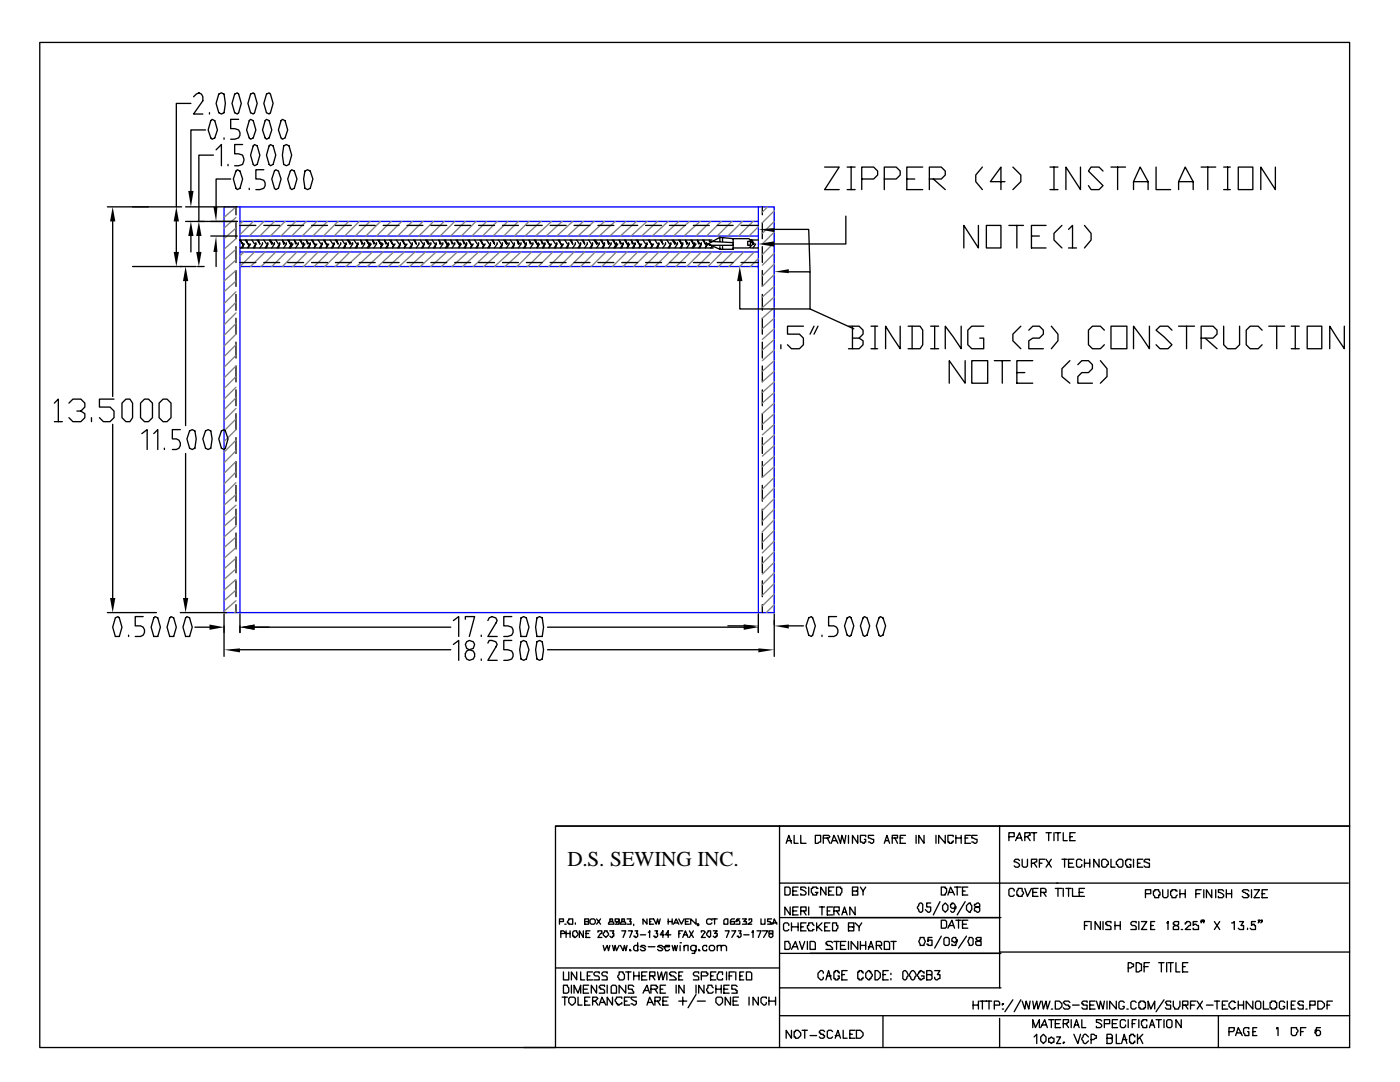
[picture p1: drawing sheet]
<svg xmlns="http://www.w3.org/2000/svg" width="279mm" height="216mm" viewBox="0 0 279 216" stroke-linecap="round" stroke-linejoin="round" font-family="sans-serif">
<defs><g id="words">
<text font-size="4.2" x="113.2" y="172.8">D.S. SEWING INC.</text>
</g></defs>
<path d="M44.7 41.3h109.8v80.9h-109.8zM47.9 41.3v80.9M47.9 53.2h103.4M47.9 44.2h103.4M47.9 47.1h103.4M47.9 50.3h103.4M151.3 41.3v80.9" fill="none" stroke="#00f" stroke-width=".26"/>
<g fill="none" stroke="#000" stroke-width=".26">
<path d="M7.9 8.5h261.4v156.3h-158.4v44.2h-103zM38.6 19.3l.6-.5 .5-.3 .5 .3 .3 .5v.8l-1.9 2.7h1.9M43.7 18.8l.5-.3 .5 .3 .3 1.8-.3 1.9-.5 .3-.5-.3-.6-1.9zM46.8 18.8l.6-.3 .2 .3 .6 1.8-.6 1.9-.2 .3-.6-.3-.5-1.9zM50 18.8l.5-.3 .3 .3 .5 1.8-.5 1.9-.3 .3-.5-.3-.5-1.9zM53.2 18.8l.5-.3 .3 .3 .5 1.8-.5 1.9-.3 .3-.5-.3-.5-1.9zM38.1 20.6h-2.9v20.7M41 25.9h-2.9v12.2M41.8 22.5v.3M42.1 24.1l.2-.3 .6 .3 .5 1.8-.5 1.6-.6 .3-.2-.3-.6-1.6zM42.6 31h-2.9v13.2M43.1 29.9l1.1-1.1v4.3"/>
<path d="M44.7 27.5v.3M45.5 32.8v.3M46 35.7h-2.9v5.6M47.4 33.9l.5 .2 .5 1.6-.5 1.9-.5 .2-.3-.2-.5-1.9 .5-1.6zM47.6 23.8h-1.6v1.9h.8l.8 .2 .3 .6v.5l-.3 .5-.8 .3h-.8M48.4 28.8h-1.6v1.9h.8l.8 .3 .3 .8-.3 1-.8 .3h-.8M49.7 37.6v.2M50 23.8l.5 .3 .6 1.8-.6 1.6-.5 .3-.3-.3-.5-1.6 .5-1.8zM50.5 29.1l.3-.3 .5 .3 .6 1.9-.6 1.8-.5 .3-.3-.3-.5-1.8zM52.7 33.9h-1.6v1.8h.8l.8 .3 .2 .5v.5l-.2 .6-.8 .2h-.8M52.9 24.1l.3-.3 .5 .3 .5 1.8-.5 1.6-.5 .3-.3-.3-.5-1.6zM54 28.8l.5 .3 .5 1.9-.5 1.8-.5 .3-.3-.3-.5-1.8 .5-1.9z"/>
<path d="M55 33.9l.6 .2 .5 1.6-.5 1.9-.6 .2-.2-.2-.6-1.9 .6-1.6zM56.4 23.8l.5 .3 .5 1.8-.5 1.6-.5 .3-.3-.3-.5-1.6 .5-1.8zM56.6 29.1l.6-.3 .5 .3 .5 1.9-.5 1.8-.5 .3-.6-.3-.2-1.8zM57.9 34.1l.3-.2 .5 .2 .6 1.6-.6 1.9-.5 .2-.3-.2-.5-1.9zM60.9 34.1l.5-.2 .5 .2 .5 1.6-.5 1.9-.5 .2-.5-.2-.3-1.9zM164.6 33.3h2.9l-2.9 4.5h2.9M169.1 33.3h1.6M169.1 37.8h1.6M169.9 33.3v4.5M172 35.7h2.4l.8-.8v-.8l-.8-.8h-2.4v4.5M176.5 35.7h2.4l.8-.8v-.8l-.8-.8h-2.4v4.5M181 35.7h1.6"/>
<path d="M184.1 33.3h-3.1v4.5h3.1M185.5 35.7h2.4l.7-.8v-.8l-.7-.8h-2.4v4.5M186.3 35.7l2.3 2.1M196.1 33.3l-1.4 1.6v1.3l1.4 1.6M200.6 36.2h-3l2.2-2.9v4.5M202.1 33.3l1.6 1.6v1.3l-1.6 1.6M209.5 33.3h1.6M209.5 37.8h1.6M210.3 33.3v4.5M215.6 33.3v4.5l-2.9-4.5v4.5M220.1 34.1l-.8-.8h-1.5l-.6 .8 2.9 2.9-.8 .8h-1.5l-.6-.8M221.7 33.3h2.9"/>
<path d="M223 33.3v4.5M226.2 37.8v-1.6l1.3-2.9 1.6 2.9v1.6M226.2 36.2h2.9M230.7 33.3v4.5h2.9M235.2 37.8v-1.6l1.3-2.9 1.6 2.9v1.6M235.2 36.2h2.9M239.7 33.3h2.9M241 33.3v4.5M244.2 33.3h1.3M244.2 37.8h1.3M245 33.3v4.5M247.1 33.3h2.9v4.5h-2.9z"/>
<path d="M254.5 33.3v4.5l-2.9-4.5v4.5M21.4 41.3h14.8M22.5 44.2v34.9M26.5 53.2h12.7M35.2 44.2v6.1M37 44.2h10.4M37 41.3h10.4M37 56.1v28.8M38.1 47.1v3.2M39.4 53.2h1.3M39.7 47.1v3.2M42.1 47.1h5.3"/>
<path d="M43.1 50.3v2.9M47.1 41.3v1.6M47.1 44.4v3.2M47.1 49.2v3.2M47.1 54v3.2M47.1 58.7v3.2M47.9 47.9l.5 .8-.5-.8h94.2M47.9 49.5h94.4M47.9 52.4h3.2M47.9 45h3.2M48.2 49.5l.5-.8-.3 .8M48.4 48.4v.3"/>
<path d="M48.9 47.9l.6 .8-.3-.8M49.7 48.7l-.2 .8 .5-.8M50.3 47.9l.5 .8zM50.5 49.5l.6-.8-.3 .8M51.1 48.4v.3M51.3 47.9l.6 .8-.3-.8M52.4 48.7l-.5 .8zM52.4 48.4v.3M52.7 47.9l.5 .8zM52.7 52.4h3.1M52.7 45h3.1M52.9 49.5l.5-.8-.2 .8"/>
<path d="M53.4 48.4v.3M53.7 47.9l.5 .8v-.3M54 47.9l.5 .8M54.8 48.7l-.6 .8zM54.8 48.4v.3M55 47.9l.6 .8zM55.3 49.5l.5-.8-.2 .8M55.8 48.4v.3M56.6 48.4v.3l-.2-.8 .5 .8M57.2 48.7l-.6 .8zM57.2 48.4v.3M57.4 47.9l.5 .8-.2-.8"/>
<path d="M57.4 52.4h3.2M57.4 45h3.2M58.2 48.4v.3l-.5 .8M58.5 48.7l-.6 .8M59 48.7l-.3-.8 .6 .8M59.5 48.7l-.5 .8zM59.5 48.4v.3M59.8 47.9l.5 .8-.2-.8M60.6 48.4l-.3 1.1 .6-.8M61.4 49.5l.5-.8-.3 .8M61.4 48.7l-.3-.8 .5 .8M61.9 48.4v.3"/>
<path d="M62.2 47.9l.5 .8-.3-.8M62.2 52.4h3.2M62.2 45h3.2M63 48.7l-.3 .8 .5-.8M63.5 47.9l.5 .8zM63.8 49.5l.5-.8-.3 .8M64.3 48.4v.3M64.6 47.9l.5 .8-.3-.8M65.4 48.7l-.3 .8 .5-.8M65.9 47.9l.5 .8zM66.1 49.5l.6-.8-.3 .8M66.7 48.4v.3"/>
<path d="M66.9 47.9l.6 .8-.3-.8M66.9 52.4h3.2M66.9 45h3.2M68 48.7l-.5 .8zM68 48.4v.3M68.3 47.9l.5 .8zM68.5 49.5l.6-.8-.3 .8M69.1 48.4v.3M69.3 47.9l.5 .8v-.3M69.6 47.9l.5 .8M70.4 48.7l-.6 .8zM70.4 48.4v.3"/>
<path d="M70.6 47.9l.6 .8zM70.9 49.5l.5-.8-.2 .8M71.4 48.4v.3M71.7 52.4h3.2M71.7 45h3.2M72.2 48.4v.3l-.2-.8 .5 .8M72.8 48.7l-.6 .8zM72.8 48.4v.3M73 47.9l.6 .8-.3-.8M73.8 48.4v.3l-.5 .8M74.1 48.7l-.5 .8M74.6 48.7l-.3-.8 .6 .8"/>
<path d="M75.1 48.7l-.5 .8zM75.1 48.4v.3M75.4 47.9l.5 .8-.2-.8M76.2 48.4l-.3 1.1 .6-.8M76.5 52.4h3.1M76.5 45h3.1M77 49.5l.5-.8-.2 .8M77 48.7l-.3-.8 .6 .8M77.5 48.4v.3M77.8 47.9l.5 .8-.2-.8M78.6 48.7l-.3 .8 .5-.8M79.1 47.9l.5 .8z"/>
<path d="M79.4 49.5l.5-.8-.3 .8M79.9 48.4v.3M80.2 47.9l.5 .8-.3-.8M81 48.7l-.3 .8 .5-.8M81.2 52.4h3.2M81.2 45h3.2M81.5 47.9l.5 .8zM81.8 49.5l.5-.8-.3 .8M82.3 48.4v.3M82.5 47.9l.6 .8-.3-.8M83.6 48.7l-.5 .8zM83.6 48.4v.3"/>
<path d="M83.9 47.9l.5 .8zM84.1 49.5l.6-.8-.3 .8M84.7 48.4v.3M84.9 47.9l.6 .8v-.3M85.2 47.9l.5 .8M86 48.7l-.5 .8zM86 48.4v.3M86 52.4h3.2M86 45h3.2M86.3 47.9l.5 .8zM86.5 49.5l.5-.8-.2 .8M87 48.4v.3"/>
<path d="M87.8 48.4v.3l-.2-.8 .5 .8M88.4 48.7l-.6 .8zM88.4 48.4v.3M88.6 47.9l.6 .8-.3-.8M89.4 48.4v.3l-.5 .8M89.7 48.7l-.5 .8M90.2 48.7l-.2-.8 .5 .8M90.8 48.7l-.6 .8zM90.8 48.4v.3M90.8 52.4h3.1M90.8 45h3.1M91 47.9l.5 .8-.2-.8"/>
<path d="M91.8 48.4l-.3 1.1 .6-.8M92.6 49.5l.5-.8-.2 .8M92.6 48.7l-.3-.8 .6 .8M93.1 48.4v.3M93.4 47.9l.5 .8-.2-.8M94.2 48.7l-.3 .8 .6-.8M94.7 47.9l.5 .8zM95 49.5l.5-.8-.3 .8M95.5 48.4v.3M95.5 52.4h3.2M95.5 45h3.2M95.8 47.9l.5 .8-.3-.8"/>
<path d="M96.6 48.7l-.3 .8 .5-.8M97.1 47.9l.5 .8zM97.4 49.5l.5-.8-.3 .8M97.9 48.4v.3M98.2 47.9l.5 .8-.3-.8M99.2 48.7l-.5 .8zM99.2 48.4v.3M99.5 47.9l.5 .8zM99.7 49.5l.6-.8-.3 .8M100.3 48.4v.3M100.3 52.4h3.2M100.3 45h3.2"/>
<path d="M100.5 47.9l.6 .8v-.3M100.8 47.9l.5 .8M101.6 48.7l-.5 .8zM101.6 48.4v.3M101.9 47.9l.5 .8zM102.1 49.5l.6-.8-.3 .8M102.7 48.4v.3M103.5 48.4v.3l-.3-.8 .5 .8M104 48.7l-.5 .8zM104 48.4v.3M104.2 47.9l.6 .8-.3-.8M104.5 49.5l.5-.8-.2 .8"/>
<path d="M105 48.4v.3M105 52.4h3.2M105 45h3.2M105.8 48.7l-.2-.8 .5 .8M106.4 48.7l-.6 .8zM106.4 48.4v.3M106.6 47.9l.6 .8-.3-.8M107.4 48.4l-.2 1.1 .5-.8M108.2 49.5l.5-.8-.2 .8M108.2 48.7l-.3-.8 .6 .8M108.7 48.4v.3M109 47.9l.5 .8-.2-.8"/>
<path d="M109.8 48.7l-.3 .8 .6-.8M109.8 52.4h3.2M109.8 45h3.2M110.3 47.9l.6 .8zM110.6 49.5l.5-.8-.2 .8M111.1 48.4v.3M111.4 47.9l.5 .8-.2-.8M112.2 48.7l-.3 .8 .5-.8M112.7 47.9l.5 .8zM113 49.5l.5-.8-.3 .8M113.5 48.4v.3M113.8 47.9l.5 .8-.3-.8"/>
<path d="M114.6 52.4h3.1M114.6 45h3.1M114.8 48.7l-.5 .8zM114.8 48.4v.3M115.1 47.9l.5 .8zM115.4 49.5l.5-.8-.3 .8M115.9 48.4v.3M116.2 47.9l.5 .8-.3-.8M117.2 48.7l-.5 .8zM117.2 48.4v.3M117.5 47.9l.5 .8zM117.7 49.5l.6-.8-.3 .8"/>
<path d="M118.3 48.4v.3M118.5 47.9l.6 .8v-.3M118.8 47.9l.5 .8M119.3 52.4h3.2M119.3 45h3.2M119.6 48.7l-.5 .8zM119.6 48.4v.3M119.9 47.9l.5 .8-.3-.8M120.1 49.5l.6-.8-.3 .8M120.7 48.4v.3M121.4 48.4v.3l-.2-.8 .5 .8M122 48.7l-.6 .8z"/>
<path d="M122 48.4v.3M122.2 47.9l.6 .8-.3-.8M123 48.4v.3l-.5 .8M123.3 48.7l-.5 .8M123.8 49.5l.6-.8-.3 .8M123.8 48.7l-.2-.8 .5 .8M124.1 52.4h3.2M124.1 45h3.2M124.4 48.4v.3M124.6 47.9l.5 .8-.2-.8M125.4 48.4l-.3 1.1 .6-.8M126.2 49.5l.5-.8-.2 .8"/>
<path d="M126.2 48.7l-.3-.8 .6 .8M126.7 48.4v.3M127 47.9l.5 .8-.2-.8M127.8 48.7l-.3 .8 .6-.8M128.3 47.9l.6 .8zM128.6 49.5l.5-.8-.2 .8M128.9 52.4h3.1M128.9 45h3.1M129.1 48.4v.3M129.4 47.9l.5 .8-.3-.8M130.2 48.7l-.3 .8 .5-.8M130.7 47.9l.5 .8z"/>
<path d="M131 49.5l.5-.8-.3 .8M131.5 48.4v.3M131.8 47.9l.5 .8-.3-.8M132.8 48.7l-.5 .8zM132.8 48.4v.3M133.1 47.9l.5 .8zM133.3 49.5l.6-.8-.3 .8M133.6 52.4h3.2M133.6 45h3.2M133.9 48.4v.3M134.1 47.9l.6 .8v-.3M134.4 47.9l.5 .8"/>
<path d="M135.2 48.7l-.5 .8zM135.2 48.4v.3M135.5 47.9l.5 .8-.3-.8M135.7 49.5l.6-.8-.3 .8M136.3 48.4v.3M137.1 48.4v.3l-.3-.8 .5 .8M137.6 48.7l-.5 .8zM137.6 48.4v.3M137.8 47.9l.6 .8-.3-.8M138.4 52.4h3.2M138.4 45h3.2M138.6 48.4v.3l-.5 .8"/>
<path d="M138.9 48.7l-.5 .8M139.4 49.5l.6-.8-.3 .8M139.4 48.7l-.2-.8 .5 .8M140 48.4v.3M140.2 47.9l.6 .8-.3-.8M141 48.4l-.2 1.1 .5-.8M141.3 48.7l2.4 1M141.6 47.9l.2 .3zM141.6 48.2l4.7 .2M141.6 48.9h4.7M141.8 49.5l.3-.3v.3M143.1 52.4h3.2"/>
<path d="M143.1 45h3.2M143.7 47.4v.8M143.7 49.2v.5M143.7 47.4l2.6 .2M143.7 47.4l-2.4 1.3M144.2 47.4v.8M144.2 49.2v.5M146.3 47.6h3.2l.8 1.1M146.3 47.6v2.1h-2.6M147.6 56.1v5.5h14.1M147.9 52.4h3.4M147.9 45h3.4"/>
<path d="M149.2 48.2h.6v.7h-.6zM149.8 49.5h1.5M150 47.9l.5 .8M150.3 48.7l-.8 .8h-3.2M150.3 48.4v.3M150.8 48.7l-.5 .8zM151.3 47.9h-1.5l.5 .8M152.1 41.3v1.6M152.1 44.4v3.2M152.1 49.2v3.2M152.1 54v3.2M152.1 58.7v3.2"/>
<path d="M154.5 45.8h6.9l.3 8.4M157.4 54.2h4.3v7.4M168.8 43.1v5.6h-14.3M195.3 45v4.5l-2.9-4.5v4.5M196.8 45h3v4.5h-3zM201.3 45h3M202.9 45v4.5M205.8 47.1h1.6M208.8 45h-3v4.5h3M211.9 45l-1.6 1.6v1.3l1.6 1.6M213.3 45.8l.7-.8v4.5M213.3 49.5h1.5"/>
<path d="M216.4 45l1.4 1.6v1.3l-1.4 1.6M22.8 79.6h-3v1.6h2.2l.8 .8v1.3l-.8 .8h-1.4l-.8-.8M25.1 79.6h.8l.6 .8v2.9l-.6 .8h-.8l-.8-.8v-2.9zM32.5 79.6h.8l.8 .8v2.9l-.8 .8h-.8l-.7-.8v-2.9zM47.1 63.5v3.2M47.1 68.3v3.1M47.1 73v3.2M47.1 77.8v3.2M152.1 63.5v3.2M152.1 68.3v3.1M152.1 73v3.2M152.1 77.8v3.2"/>
<path d="M155.8 68.8v.8M160.3 65.1h-3.1v1.6h2.3l.8 .8v1.3l-.8 .8h-1.5l-.8-.8M161.7 61.6l8.7 4M162.5 65.1l-.8 1.6M163.2 65.1l-.7 1.6M169.3 65.1h2.1l.8 .8v.8l-.8 .8M170.1 67.5h1.3l.8 .5v.8l-.8 .8h-2.1M170.1 65.1v4.5M173.8 65.1h1.4M173.8 69.6h1.4M174.6 65.1v4.5M179.7 65.1v4.5l-3-4.5v4.5"/>
<path d="M181.2 65.1h2.4l.5 .8v2.9l-.5 .8h-2.4M182 65.1v4.5M185.7 65.1h1.6M185.7 69.6h1.6M186.5 65.1v4.5M191.8 65.1v4.5l-3.2-4.5v4.5M192.6 72v4.5l-3.2-4.5v4.5M193.9 72h3.2v4.5h-3.2zM196.3 65.1h-2.4l-.8 .8v2.9l.8 .8h2.4v-2.1h-.8M198.4 72h3.2M200 72v4.5M202.9 74.3h1.6"/>
<path d="M203.7 65.1l-1.6 1.6v1.3l1.6 1.6M205.3 65.9l.8-.8h1.3l.8 .8v.8l-.8 .8h-1.3l-.8 .5v1.6h2.9M206.1 72h-3.2v4.5h3.2M209.8 65.1l1.3 1.6v1.3l-1.3 1.6M213.5 72l-1.6 1.6v1.5l1.6 1.4M215.1 72.8l.8-.8h1.3l.8 .8v.8l-.8 .7h-1.3l-.8 .8v1.4h2.9M219.6 72l1.3 1.6v1.5l-1.3 1.4M220.4 65.9l-.8-.8h-1.6l-.8 .8v2.9l.8 .8h1.6l.8-.8M221.7 65.1h3.2v4.5h-3.2zM229.4 65.1v4.5l-3.2-4.5v4.5M233.9 65.9l-.8-.8h-1.6l-.8 .8 3.2 2.9-.8 .8h-1.6l-.8-.8M235.2 65.1h3.2"/>
<path d="M236.8 65.1v4.5M239.7 67.5h2.4l.8-.8v-.8l-.8-.8h-2.4v4.5M240.5 67.5l2.4 2.1M244.2 65.1v3.7l.8 .8h1.6l.8-.8v-3.7M251.9 65.9l-.8-.8h-1.6l-.8 .8v2.9l.8 .8h1.6l.8-.8M253.2 65.1h3.2M254.8 65.1v4.5M257.7 65.1h1.6M257.7 69.6h1.6M258.5 65.1v4.5M260.9 65.1h2.9v4.5h-2.9zM268.3 65.1v4.5l-2.9-4.5v4.5"/>
<path d="M10.8 80.4l.8-.8v4.5M10.8 84.1h1.6M13.8 80.4l.8-.8h1.5l.8 .8v.8l-.8 .8h-.8M16.1 82l.8 .5v.8l-.8 .8h-1.5l-.8-.8M18.3 83.3v.8M22.5 84.7v34.6M28 80.4l.8-.8h.8l.8 .8v2.9l-.8 .8h-.8l-.8-.8zM28.3 86.5l1.1-.8v4M30.7 86.5l.8-.8v4M32.8 89.4v.3M36 85.7h-1.6v1.9h.8a1.09 1.09 0 0 1 .8 1 1.09 1.09 0 0 1-.8 1.1h-.8M37 90.5v28.8"/>
<path d="M37.8 86l.6-.3 .5 .3 .3 1.6-.3 1.8-.5 .3-.6-.3-.5-1.8zM41 86l.5-.3 .6 .3 .2 1.6-.2 1.8-.6 .3-.5-.3-.5-1.8zM44.2 86l.5-.3 .3 .3 .5 1.6-.5 1.8-.3 .3-.5-.3-.5-1.8zM47.1 82.5v3.2M47.1 87.3v3.2M47.1 92.1v3.1M47.1 96.8v3.2M152.1 82.5v3.2M152.1 87.3v3.2M152.1 92.1v3.1M152.1 96.8v3.2M47.1 101.6v3.2"/>
<path d="M47.1 106.4v3.1M47.1 111.1v3.2M47.1 115.9v3.2M152.1 101.6v3.2M152.1 106.4v3.1M152.1 111.1v3.2M152.1 115.9v3.2M21.4 122.2h9.8M23 123.3l.5-.3 .3 .3 .5 1.8-.5 1.9h-.8l-.5-1.9zM25.7 126.7v.3M28.6 123h-1.6v1.9h1a1.09 1.09 0 0 1 .9 1 1.09 1.09 0 0 1-.9 1.1h-1M30.7 123.3l.3-.3 .5 .3 .5 1.8-.5 1.9h-.8l-.5-1.9z"/>
<path d="M34.1 123l.6 .3 .5 1.8-.5 1.9h-.8l-.6-1.9 .6-1.8zM36 122.2h9.2M37.3 123l.5 .3 .6 1.8-.6 1.9h-.8l-.5-1.9 .5-1.8zM38.9 125.1h2.9M44.7 122.5v8.5M47.1 120.6v1.6M47.9 129.6h42.1M47.9 122.5v3.7M50.8 125.1h39.2M90.5 128.6l1-.8v4M90.5 123.8l1-.8v4M92.9 123.6v-.6h1.8l-1 4"/>
<path d="M93.1 128.1l.6-.3 .8 .3 .2 .5-.2 .8-.8 .2-.6-.2-.2-.8zM93.1 129.9l.6-.3 .8 .3 .2 .5v.6l-.2 .5-.8 .3a1.12 1.12 0 0 1-.6-1.9zM96 126.7v.3M96 131.5v.3M97.4 128.3l.2-.5h.6l.8 .3 .2 .5-1.8 3.2h1.8M97.4 123.8l.2-.5 .6-.3 .8 .3 .2 .5-1.8 3.2h1.8M102.1 127.8h-1.6v1.8h.8l.8 .3 .3 .5v.6l-.3 .5-.8 .3h-.8M102.1 123h-1.6v1.9h.8l.8 .2 .3 .6v.5l-.3 .5-.8 .3h-.8M104 128.1l.5-.3 .5 .3 .6 1.5-.6 1.9-.5 .3-.5-.3-.3-1.9zM104 123.3l.5-.3 .5 .3 .6 1.8-.6 1.9h-1l-.3-1.9zM107.2 128.1l.5-.3 .5 .3 .3 1.5-.3 1.9-.5 .3-.5-.3-.3-1.9zM107.2 123.3l.5-.3 .5 .3 .3 1.8-.3 1.9h-1l-.3-1.9z"/>
<path d="M109.3 129.6h42M109.3 125.1h39.1M145.3 124.9h3.1M151.3 122.5v3.7M152.1 120.6v1.6M154.5 122.5v8.5M157.4 124.9h2.9M161.4 123.3l.5-.3 .3 .3 .5 1.6-.5 1.8-.3 .3-.5-.3-.5-1.8zM164 126.7v.3M167 123h-1.6v1.9h1a1.09 1.09 0 0 1 .8 1 1.09 1.09 0 0 1-.8 1.1h-1M169.1 123.3l.5-.3 .3 .3 .5 1.6-.5 1.8-.3 .3-.5-.3-.6-1.8zM172.5 123l.5 .3 .6 1.6-.6 1.8-.5 .3-.3-.3-.5-1.8 .5-1.6z"/>
<path d="M175.4 123.3l.3-.3 .5 .3 .5 1.6-.5 1.8-.5 .3-.3-.3-.5-1.8zM110.9 164.8h158.4v44.2h-164.8M155.6 176.2h113.5M155.6 164.8v44.2M156.6 177h.8l.3 .3v1l-.3 .3h-.8zM156.9 168.3l.5-1.6 .6 1.6M157.2 167.7h.8M158.2 177.8h.8M158.5 166.7v1.6h.8M159.3 177h-1.1v1.6h1.1M159.8 166.7v1.6h1.1M160.9 177.3l-.3-.3h-.8v.5h.3l.8 .6v.2l-.3 .3h-.8v-.3"/>
<path d="M161.4 177v1.6M162.7 166.7h1.1v1.3h-.3l-.3 .3h-.5zM163.2 177.3h-.2v-.3h-.8v.3h-.3v.8l.3 .2v.3h.8v-.3l.2-.2h-.5M164.3 167.2h1.1l.2-.2-.2-.3h-1.1v1.6M164.8 177v1.6l-1-1.6v1.6M165.1 167.2l.5 1.1M165.4 177.8h.5M165.9 168.3l.5-1.6 .8 1.6M166.2 167.7h.8M166.4 177h-1v1.6h1M167 177h.7v.3h.3v.8l-.3 .2v.3h-.7zM167.2 166.7l.5 1.6 .3-1.6 .5 1.6 .3-1.6"/>
<path d="M169.3 166.7v1.6M170.1 177.8h.8l.3-.3v-.5h-1.1v1.6h1.1v-.8h-.3M171.2 166.7v1.6l-1.1-1.6v1.6M171.7 177l.5 .8v.8M172.8 167v-.3h-1.1v1.3l.8 .3v-.3h.3v-.5h-.3M172.8 177l-.6 .8M174.4 166.7h-1.1v.5l1.1 .3v.5l-.3 .3-.8-.3M176.5 168.3l.5-1.6 .5 1.6M176.7 167.7h.6M178.1 167.2h1v-.5h-1v1.6M178.6 167.2l.5 1.1M179.7 167.2h.5"/>
<path d="M180.7 166.7h-1v1.6h1M182.8 166.7v1.6M184.4 166.7v1.6l-1-1.6v1.6M186.8 166.7v1.6M187.6 179.9l-1.3 2.7M187.9 177h.7v.3h.3v.8l-.3 .2v.3h-.7zM188.6 166.7v1.6l-1.3-1.6v1.6M189.2 178.6l.5-1.6 .8 1.6M189.4 178.1h.8M190.2 167v-.3h-1v1.3h.2v.3h.6v-.3h.2v-.3M190.5 177h1.3M190.8 167.2h1"/>
<path d="M190.8 166.7v1.6M191 177v1.6M191.8 166.7v1.6M192.1 177.8h.5M192.6 167.2h.5M192.6 179.9l-1.6 2.7M193.1 177h-1v1.6h1M193.7 166.7h-1.1v1.6h1.1M195 166.7h-1.1v.5l1.1 .3v.5l-.3 .3-.8-.3M199.5 164.8v32.3M201.3 167h1.1v-.8h-1.1v1.5M202.4 177.8v-.3l-.3-.2h-.5l-.3 .2v1.1l.3 .3h.5l.3-.3"/>
<path d="M202.7 167.7l.8-1.5 .5 1.5M202.9 167.2h.8M203.2 177.3h.8v.5l.3 .3-.3 .8h-.8v-.3h-.3v-.8l.3-.3zM203.5 171.7l-.3-.3h-.5l-.3 .3v.3l.8 .2 .3 .3v.3l-.3 .2h-.5l-.3-.2M204 171.4v1.4l.3 .2h.5l.3-.2v-1.4M204.5 177.3l.6 1.6 .7-1.6M204.5 167h.6l.2-.3h.3v-.5h-1.1v1.5M205.1 167l.5 .7M205.8 172.2h.6l.2-.2h.3v-.6h-1.1v1.6M205.8 166.2h1.1M206.1 178.1h.8M206.4 172.2l.5 .8"/>
<path d="M206.4 166.2v1.5M207.2 177.3h-1.1v1.6h1.1M207.4 172.2h.6M207.7 178.1h1.1v-.6l-.3-.2h-.8v1.6M208.2 178.1l.6 .8M208.5 171.4h-1.1v1.6M208.8 171.4l1 1.6M208.8 166.2h1M209.3 166.2v1.5M209.8 171.4l-1 1.6M210.3 166.2v1.5M210.6 177.3h1.3"/>
<path d="M210.6 166.2h1.1M211.1 166.2v1.5M211.1 177.3v1.6M211.9 171.4h1.1M212.2 166.2v1.5h.8M212.2 177.3v1.6M212.5 171.4v1.6M212.7 177.3h1.1M213.3 172.2h.7M213.3 177.3v1.6M213.5 167h.5M214 177.3v1.6h1.1"/>
<path d="M214.3 171.4h-1v1.6h1M214.6 166.2h-1.1v1.5h1.1M215.4 178.1h.8M215.9 171.7l-.3-.3h-.5l-.3 .3v1.1l.3 .2h.5l.3-.2v-.3M216.4 177.3h-1v1.6h1M216.4 172.2h1.1M216.4 171.4v1.6M217.5 171.4v1.6M219.3 171.4v1.6l-1-1.6v1.6M219.9 171.7l.2-.3h.6l.5 .6v.5h-.3v.3l-.2 .2h-.6l-.2-.2zM221.7 171.4v1.6h.8M222.8 172l.5-.6h.5l.3 .3v1.1l-.3 .2h-.5l-.3-.2v-.3h-.2z"/>
<path d="M225.7 171.7v-.3h-.8v.3h-.3v.8l.3 .3v.2h.8v-.5h-.3M226.2 171.4v1.6M227 172.2h.5M228.1 171.4h-1.1v1.6h1.1M228.6 178.3h1.1v-.8h-1.1v1.6M229.4 171.7v-.3h-.8l-.3 .3v.3l1.1 .2v.8h-.8l-.3-.2M230.2 177.8h.3v-.3h.7v.3l.3 .3v.5h-.3v.5h-.7v-.2l-.3-.3zM232 177.5v1.4l.3 .2h.5l.3-.2v-1.4M234.9 177.8h-.2v-.3h-.8v.3h-.3v.8l.3 .3v.2h.8v-.2l.2-.3M235.5 177.5v1.6M235.5 178.3h1M236.5 177.5v1.6"/>
<path d="M238.7 178.3h.7M239.7 177.5h-1v1.6M240.2 177.5v1.6M241.8 177.5v1.6l-1-1.6v1.6M242.6 177.5v1.6M244.2 177.8l-.3-.3h-.7v.6h.2l.8 .5v.3l-.3 .2h-.7v-.2M244.7 178.3h1.1M244.7 177.5v1.6M245.8 177.5v1.6M249.2 177.8l-.2-.3h-.8l-.3 .3 .8 .5h.3v.3h.2v.3l-.2 .2h-.8l-.3-.2M249.8 177.5v1.6M250.3 177.5h1.1l-1.1 1.6h1.1"/>
<path d="M251.9 178.3h.5M252.9 177.5h-1v1.6h1M110.9 193.1h44.7M111.7 183.9h.7v-.5h-.7v1M111.9 186.3h.8v-.3l-.3-.3h-.5v1.4M112.2 199h1M112.4 196.6h.8v.2l.3 .3v.8l-.3 .3h-.8zM112.4 193.9v1.6h1.1v-1.6M112.7 184.4h.3zM112.7 199v1.6M113 185.7v1.4M113 186.3h.8"/>
<path d="M113.5 199.2a.94 .94 0 0 1 1.3 0v.8l-.5 .6h-.3l-.5-.6zM113.5 183.4h.8v1h-.8v-.3h-.3zM113.8 185.7v1.4M114 196.6v1.6M114.3 186l.3-.3h.5l.3 .8-.6 .6h-.2v-.3h-.3zM114.6 198.2v-1.6l.8 1.6 .5-1.6v1.6M114.8 184.1v.3M115.1 193.9v1.6l-1.1-1.6v1.6M115.4 199v1.6h.8M115.9 193.9v1.6h.8M116.4 185.7v1.4l-.8-1.4v1.4M116.4 197.4h.8"/>
<path d="M116.7 183.9h.8v-.5h-.8v1h.8v-.5h-.3M116.7 199.8h.5M116.9 186.3h.6M117.2 194.7h.5M117.5 196.6h-1.1v1.6h1.1M117.7 183.6a.66 .66 0 0 1 1.1 0v.5l-.3 .3h-.5l-.3-.3zM117.7 199h-1v1.6h1M117.7 185.7h-.8v1.4h.8M118.3 199.8h.5l.5-.6-.2-.2h-.8v1.6M118.3 193.9h-1.1v1.6h1.1M118.8 199.8l.5 .8M119.1 196.6v1.6l-1.1-1.6v1.6"/>
<path d="M119.1 183.4l.8 1M119.3 186v-.3h.8v.6h-.2l-.6 .8h.8M119.6 194.2v-.3h-.8l-.3 .3v.3l.3 .2h.5l.3 .3v.5h-1.1M119.9 183.4l-.8 1M120.4 188.6l.3 1.1 .5-1.1 .2 1.1 .3-1.1M120.7 185.7h.5v.3l.2 .3v.2l-.5 .6-.5-.6zM120.7 196.8v-.2h-.8l-.3 .2v.3h.3v.3h.5l.3 .2v.6h-1.1M121.2 194.2v-.3h-.8l-.3 .3v.3l.3 .2h.5l.3 .3v.5h-1.1M121.2 196.6v1.6M121.7 183.4v.5h.5l.3 .2v.3h-1.1v-.3l.3-.2h.5v-.5zM121.7 185.7h.8l-.3 .6h.3v.5h-.3v.3h-.2l-.3-.3M122 196.8l.2-.2h.6l.2 .2v1.4h-1z"/>
<path d="M122.2 199v1.6l-1-1.6v1.6M122.2 188.6l.3 1.1 .3-1.1 .2 1.1 .6-1.1M123.6 193.9h.8v.3l.2 .3v.8l-.2 .2h-.8v-.2l-.3-.3v-.3l.3-.2zM123.6 183.6v.3h-.3l-.3 .2v-.2h-.2v-.5h.8v1h-.8M123.8 188.6l.6 1.1 .2-1.1 .3 1.1 .2-1.1M124.1 183.4v.5h.5l.3 .2v.3h-1.1v-.3l.3-.2h.5v-.5zM124.1 199.2v-.2h-1.1v.2l-.2 .3v.3l.2 .2v.3h.3v.3l.8-.3v-.3M124.1 185.7h.8l-.5 1.4M124.6 199.8h.5M124.9 196.6v1.6l-1.3-1.6v1.6M124.9 193.9h1M125.1 183.4h.8l-.2 .5h.2v.5h-.8"/>
<path d="M125.4 185.7h.8l-.5 1.4M125.4 193.9v1.6M125.7 189.4l.2 .3h-.2zM125.7 199h-1.1v1.6h1.1M126.5 196.8l-.3-.2h-.8v.8h.8v.2l.3 .3v.3h-1.1M126.5 194.7h1M126.5 184.4v.3M126.5 193.9v1.6M126.7 185.7h.6l-.3 .6h.3v.5l-.3 .3h-.3v-.3h-.2M127 199h-1.1v.2l.3 .3 .8 .3v.5l-.3 .3-.8-.3M127.3 188.9v-.3h-.6l-.2 .3v.5l.2 .3h.6v-.3M127.3 188.1v1.6"/>
<path d="M127.5 193.9v1.6M127.8 186.5h1.1M128.1 194.7h.8M128.3 198.2l.8-1.6 .5 1.6M128.6 197.6h.8M128.9 188.9l-.3-.3h-.5l-.3 .3h.3l.8 .5-.3 .3h-.5l-.3-.3M129.1 193.9h-1v1.6h1M129.1 183.4v1l-.8-1v1M129.4 186h.2v-.3v1.4M129.4 188.9h1.3M129.6 194.7h1.1v-.8h-1.1v1.6M129.6 183.9h.3"/>
<path d="M129.9 197.4h1.1l.2-.3v-.3h-.2v-.2h-1.1v1.6M130.2 194.7l.5 .8M130.7 199.8h.8l.3-.3v-.5h-1.1v1.6M130.7 185.7h.5l-.2 .6h.2v.5l-.2 .3h-.3v-.3h-.3M130.7 197.4l.5 .8M131.2 193.9l.3 1.6 .5-1.6 .3 1.6 .5-1.6M131.2 199.8l.6 .8M131.8 183.4l-.3 1-.3-1-.2 1-.6-1h-.8v1h.8M131.8 197.4h.5M132.3 188.9l-.3-.3h-.5l-.3 .3 .8 .3 .3 .2-.3 .3h-.5l-.3-.3M132.3 199.8h.8M132.6 186.5h-.8l.5-.8v1.4"/>
<path d="M132.6 188.9h1v-.3h-.8v.3h-.2l.2 .8h.5l.3-.3M132.8 196.6h-1v1.6h1M133.1 193.9v1.6M133.3 199h-1v1.6h1M133.3 183.4v1M133.3 183.9h.8M133.9 186.5h-1.1l.5-.8v1.4M134.1 188.6l.3 1.1 .3-1.1 .2 1.1 .3-1.1M134.1 183.4v1M134.4 184.4l.5-1 .6 1M134.7 184.1h.5M134.9 194.2l-.2-.3h-.8l-.3 .3v.3h.3v.2h.5l.5 .6v.2h-1.3"/>
<path d="M134.9 196.6v1.6M135.5 183.4l.5 1 .5-1M135.5 199.8h1.6M135.5 194.7h.5M135.5 186.3h.2M135.7 188.1h.3zM135.7 188.6v1.1M136.3 193.9h-.8v1.6h.8M136.3 185.7h-.8v1.4M136.3 187.1l.5-1.4 .5 1.4M136.3 199v1.6M136.5 196.6v1.6l-1-1.6v1.6"/>
<path d="M136.5 188.9l.3-.3h.5v1.1M136.5 186.5h.6M136.5 188.6v1.1M136.8 183.9h.5M137.6 183.4h-.8v1h.8M137.6 185.7l.8 1.4M138.4 185.7l-.8 1.4M138.9 183.4v1l-1.1-1v1M138.9 188.6v1.1l-.3 .3v.2h-.5M138.9 188.9l-.3-.3h-.5l-.3 .3v.5l.3 .3h.5l.3-.3M138.9 196.6v1.6M138.9 198.4l-1.6 2.7"/>
<path d="M139.2 199.8h1.6M139.4 189.4l.3 .3h-.3zM139.4 194.2v-.3h-.8l-.2 .3v.3l.2 .2h.6l.2 .3v.5h-1M139.4 184.4h-.2h.2v.3h-.2M140 194.7h1l.3-.2v-.3h-.3v-.3h-1v1.6M140 186v-.3h.5l.3 .3-.8 1.1h.8M140.5 196.6v1.6l-1.1-1.6v1.6M141 188.9v-.3h-.5l-.3 .3v.5l.3 .3h.5v-.3M141.3 185.7h.5v1.1l-.2 .3-.6-.6zM141.6 188.9a.66 .66 0 0 1 1 0v.5l-.3 .3h-.5l-.2-.3zM141.8 194.7h.5M142.1 183.6l-.3-.2h-.5l-.3 .2v.5l.3 .3h.5l.3-.3"/>
<path d="M142.1 183.4h1M142.3 197.1l-.2-.3v-.2h-.8v.5l-.3 .3 .3 .8h.8l.2-.3M142.3 185.7h.8l-.5 .6h.5v.5h-.2v.3h-.3l-.3-.3M142.6 183.4v1M142.9 193.9h-1.1v1.6h1.1M142.9 197.4h1M142.9 196.6v1.6M143.1 199h.8l.3 .2v.8l-.5 .6h-.3l-.5-.6v-.8zM143.1 188.9l.3-.3h.5v1.1M143.1 188.6v1.1M143.9 188.9l.3-.3h.5l.3 .3v.8M143.9 196.6v1.6"/>
<path d="M144.2 194.5v-.6h-.8v.3l-.3 .3v.8l.3 .2h.8v-.2M144.5 183.6l.2-.2h.6v1h-.8zM144.5 197.4h.8M144.7 185.7h.8l-.5 1.4M145 193.9v1.6M145.5 196.6h-1v1.6h1M145.5 194.7h.5M145.8 199v1.6l-1.1-1.6v1.6M146 185.7h.8l-.8 1.4M146.3 199.8h.8M146.6 193.9h-1.1v1.6M146.6 183.4h-.6l-.2 .2v.8h.8v-.5h-.8v.2"/>
<path d="M146.8 193.9v1.6M147.1 196.8l-.3-.2h-.8v.8h.8v.2h.3v.6h-1.1M147.4 199h-1.1v1.6h1.1M147.4 185.7h.5l-.3 .6h.3v.5l-.3 .3h-.2v-.3h-.3M147.6 183.4h-.5l-.3 .5h.3v-.3h.3l.2 .3v.5h-.8M147.6 194.7h.6M148.2 183.4h.8l-.6 .5h.6v.5h-.8M148.4 193.9h-.8v1.6h.8M148.4 186.5h1.1M149 193.9h.8l.2 .3v1.3h-1zM149.5 183.6v-.2h.5v.5l-.8 .5h.8M149.5 199v1.6"/>
<path d="M150 186h.3v-.3v1.4M151.1 185.7h.8l-.6 1.4M151.3 199v1.6l-1-1.6v1.6M151.9 183.4v1h.8v-1M152.1 185.7h1.1l-.8 1.4M152.9 199.2v-.2h-.8l-.2 .2v.8l.5 .6h.3l.2-.3v-.3M153.5 185.7v.6h.5l.3 .2v.3l-.3 .3h-.3l-.2-.3v-.3l.2-.2h.6v-.6zM153.5 199.8h1.3M153.5 199v1.6M154 183.4h-.8v.5h.5v.2h.3v.3h-.8M154.3 184.4l.2-1 .5 1M154.3 184.1h.7"/>
<path d="M154.8 199v1.6M155.6 183.1h44.2M155.6 190.2h44.2M155.6 197.1h44.2M156.6 187.9h.8v.2l.3 .3v.8l-.3 .2h-.8zM157.4 184.7v-.3l-.2-.3h-.6l-.2 .3v1.1l.2 .2h.6l.2-.2M157.7 181v1.6l-1.1-1.6v1.6M158 189.4l.8-1.5 .5 1.5M158 184.1v1.6M158 184.9h1.3M158.2 181.8h.8M158.2 188.9h.8"/>
<path d="M159.3 181h-1.1v1.6h1.1M159.3 184.1v1.6M159.5 187.9l.6 1.5 .5-1.5M159.8 181.8h1.1v-.8h-1.1v1.6M159.8 184.9h.5M160.3 181.8l.6 .8M160.9 184.1h-1.1v1.6h1.1M161.1 187.9v1.5M161.4 181v1.6M161.7 187.9h.8l.2 .2v1.3h-1zM162.5 184.7l-.3-.3v-.3h-.8v.6h-.3v.5l.3 .3v.2h.8v-.2h.3M163 184.1v1.6"/>
<path d="M163.2 184.9l.8 .8M163.5 181h1.1M164 181v1.6M164 184.1l-1 1.1M164.3 194.2v-.3l-.3-.2h-.2l-.6 .5v.8l.6 .5h.2l.3-.2v-.3M164.6 184.9h.5M164.8 195.5l.6-1.8 .5 1.8M165.1 181.8h.5M165.1 194.7h.8M165.6 184.1h-1v1.6h1M166.2 184.1h.8v.6h.2v.5l-.2 .3v.2h-.8zM166.2 181h-1.1v1.6h1.1"/>
<path d="M166.2 188.1l-.3-.2h-.8l-.3 .2v.3h.3v.2h.5l.6 .6v.2h-1.4M166.4 181.8h1.1v-.8h-1.1v1.6M166.4 187.9h1.1M167 181.8l.5 .8M167 187.9v1.5M167.5 194.2v-.3h-.3v-.2h-.5v.2h-.3v1.4h.3v.2h.5v-.2h.3v-.6h-.3M167.7 188.6h.8M168 182.6l.5-1.6 .6 1.6M168 194.5h.5M168.3 182h.5M168.8 187.9h-1.1v1.5h1.1M169.1 193.7h-1.1v1.8h1.1"/>
<path d="M169.3 184.9h1.1v-.8h-1.1v1.6h1.1v-.8h-.3M169.3 187.9v1.5M170.7 181v1.6l-1.1-1.6v1.6M170.7 184.1l.7 .8v.8M171.2 187.9v1.5l-1.3-1.5v1.5M171.7 188.6h1.1M171.7 187.9v1.5M172 184.1l-.6 .8M172.2 194.2v-.3h-.2v-.2h-.6v.2h-.2v1.4h.2v.2h.6v-.2h.2v-.3M172.8 194.2l.5-.5h.3v.2h.2l.3 .8-.3 .3v.3h-.2v.2h-.3l-.5-.5zM172.8 187.9v1.5M173.3 189.4l.5-1.5 .6 1.5"/>
<path d="M173.3 188.9h.8M174.6 193.7h.6l.5 .5v.8l-.5 .5h-.6zM174.9 188.6h1v-.5l-.2-.2h-.8v1.5M175.4 188.6l.5 .8M176.2 194.5h.5M176.5 187.9h.8l.2 .2v1.3h-1zM177.3 193.7h-1.1v1.8h1.1M177.8 194.2v.3zM177.8 195.3v.2zM177.8 187.9h1.1M178.3 187.9v1.5M180.2 193.9l.2-.2h.3l.5 .8v.2l-.5 .8h-.3l-.2-.2z"/>
<path d="M181.8 193.9l.2-.2h.3l.5 .8-.2 .8-.3 .2h-.3l-.5-.8zM183.4 180.4l.2-.2h.3l.2 .2v1.4l-.2 .2h-.3l-.2-.2v-.3l-.3-.3zM183.6 187.1h.8l.3 .8-.3 .7h-.8l-.2-.7zM184.4 194.2v-.3h-.3l-.2-.2h-.3v.2h-.2l-.3 .8 .3 .3v.3h.2v.2l.8-.2v-.6h-.5M184.9 194.5h1.1v-.6l-.3-.2h-.8v1.8h.8l.3-.2v-.6l-.3-.2M185.7 180.2h-.8v.8h.8v.8l-.2 .2h-.3l-.5-.5M186 187.1h-.8v.8v-.3h.8v1h-.8v-.2h-.3M186.5 193.7h1.1l-.5 .8h.5v.8l-.8 .2-.3-.2v-.3M187.9 183.6h.7l.3 .3v1l-.3 .3h-.7zM187.9 186.8l-1.4 2.4M188.1 180.7l.5-.5 .6 .5v.8l-.6 .5-.5-.5zM188.6 187.1h.6l.2 .2v1.1l-.2 .2h-.6l-.2-.2v-1.1z"/>
<path d="M189.2 185.2l.8-1.6 .5 1.6M189.4 184.7h.8M190.8 181h-.3v.2h-.5l-.3-.2v-.6h.3v-.2h.2l.3 .2 .3 .8-.6 .8h-.2l-.3-.2M190.8 183.6h1M191 187.6l-.5 .5-.3-.2h-.2v-.6l.2-.2h.6l.2 .8-.2 .7h-.8v-.2M191.3 183.6v1.6M192.1 184.4h.8M192.9 180.7l.5-.5h.3v.2l.2 .3v.8l-.2 .3v.2h-.3l-.5-.5zM192.9 186.8l-1.6 2.4M193.1 183.6h-1v1.6h1M193.4 187.1h.5l.3 .2v1.1l-.3 .2h-.5l-.3-.7zM194.2 199.8v1.5"/>
<path d="M194.5 180.4v.3l.2 .3h.6l.2 .2v.6l-.2 .2-.8-.2v-.6l.2-.2h.8v-.6l-.2-.2zM195 187.1l-.3 .2 .3 .3 .8 .3v.7h-.8l-.3-.2v-.5h.6l.2-.3h.3v-.5zM195.3 199.8v1.5M195.5 199.8h2.4M196.1 199.8v1.5M197.4 199.8v1.5M199.5 190h69.8M202.1 199.5l-1.5 2.4M203.7 199.5l-1.3 2.4M204 199.8l.5 1.5 .3-1.5 .5 1.5 .3-1.5M206.1 199.8l.3 1.5 .5-1.5 .3 1.5 .5-1.5M208 199.8l.2 1.5 .6-1.5 .2 1.5 .5-1.5"/>
<path d="M210.6 199.8h.8l.5 .5v.5l-.5 .5h-.8zM216.4 184.7h.6M217.5 183.9h-1.1v1.6M217.8 183.9v1.6M218.5 199.8h-1v1.5h1M218.8 199.8l.5 1.5 .3-1.5 .5 1.5 .3-1.5M219.6 183.9v1.6l-1.1-1.6v1.6M220.1 183.9v1.6M220.9 199.8v1.5M221.7 184.1v-.2h-.8l-.2 .2v.3h.2v.3h.6l.2 .2v.6h-1M222.5 184.7h1.1M222.5 183.9v1.6"/>
<path d="M222.8 199.8v1.5l-1.3-1.5v1.5M223.6 183.9v1.6M225.2 193.1h.5l.3-.2h.2v-.5h-.2l-.3-.3h-.5v1.8M226.7 192.1h.6l.2 .3h.3v1.3h-.3l-.2 .2h-.6zM226.7 184.1v-.2h-.7l-.3 .2v.3l.3 .3h.5l.2 .2v.6h-1M227.3 183.9v1.6M227.8 183.9h1.1l-1.1 1.6h1.1M228.3 192.9h.8M229.4 192.1h-1.1v1.8M229.7 184.7h.5M230.5 183.9h-.8v1.6h.8M231.2 192.1h1.1"/>
<path d="M231.8 192.1v1.8M232.3 199.5l-1.6 2.4M232.8 184.1h.3v-.2v1.6M232.8 192.1v1.8M233.1 192.1h1.1M233.6 192.1v1.8M234.2 199.8v1l.2 .3v.2h.8v-.2l.3-.3v-1M234.4 183.9l-.2 .2v.3h.2v.3h.5l.3 .2v.6h-1v-.6l.2-.2h.5l.3-.3v-.5zM234.7 192.1v1.8h.8M235.7 185.5h.3zM236 192.9h.5M236.5 184.4v-.3h.3v-.2h.5l.3 .2v.6h-.3l-.8 .8h1.1"/>
<path d="M237.1 192.1h-1.1v1.8h1.1M238.7 199.8h-1.1v1.5M238.9 183.9h-.8v.8l.3-.3 .8 .3v.8h-1.1v-.3M238.9 199.8l1.1 1.5M240 183.6l-.3 .3v-.3h.3v.3h-.3v.2M240 199.8l-1.1 1.5M240.2 183.6v.5M242.4 199.8h1M242.4 183.9l1 1.6M242.9 199.8v1.5M243.4 183.9l-1 1.6M245 199.8h-1.1v1.5h1.1"/>
<path d="M245.8 184.1h.3l.2-.2v1.6M247.1 199.8v1.5M247.4 183.9h.8l-.6 .8h.6v.8h-.8l-.3-.3M248.2 199.8v1.5M249 185.2v.3M250 199.8v1.5l-1.3-1.5v1.5M250.6 183.9h-.8v.8l.2-.3h.3v.3h.3v.8h-.8l-.3-.3M251.4 183.6v.3l-.3-.3h.3v.3l-.3 .2M251.9 183.6v.3l-.3-.3h.3v.3l-.3 .2M252.1 199.8v1.5h1.1M256.9 199.8v1.5M258.5 199.8h-.8v1.5h.8"/>
<path d="M263 199.8h.8l.5 .5v.5l-.5 .5h-.8zM265.9 199.8h-1.1v1.5M119.6 200.6l.5-1.6 .8 1.6M119.9 200h.8M129.1 200.6l.5-1.6 .8 1.6M129.4 200h.8M155.6 202.7h113.7M158 205.6v1.6l-1.1-1.6v1.6M158.5 205.8h.3v-.2h.5l.5 .5v.5l-.5 .6h-.5v-.3h-.3zM160.1 205.6h1M160.6 205.6v1.6M161.7 206.6h1.3"/>
<path d="M164.6 205.8l-.3-.2h-.5l-.3 .2v.3h.3v.3h.5v.2h.3v.3l-.3 .3h-.5l-.3-.3M166.2 205.8l-.3-.2h-.5l-.3 .2v1.1l.3 .3h.5l.3-.3M166.7 207.2l.5-1.6 .5 1.6M166.7 206.6h.8M168.3 205.6v1.6h.8M169.6 206.4h.5M170.7 205.6h-1.1v1.6h1.1M170.9 205.6h.8l.5 .5v.5l-.5 .6h-.8zM176.2 202.7v6.3M194.2 200.6h1.1M198.4 200.6h1.1v-.6l-.3-.2h-.8v1.5M199.5 203.2v5.8"/>
<path d="M200 200.3h.3l-.3 .3zM200 201.3h.3zM206.1 205.1v-1.6l.5 1.6 .8-1.6v1.6M206.4 206.9l.5-.5v1.8M207.7 206.9l.5-.5 .6 .5v.8l-.6 .5-.5-.5zM207.7 205.1l.8-1.6 .5 1.6M208 204.5h.8M209.3 207.2h.2l.3-.3 .3 .3h.2v.8h-.2l-.3 .2-.3-.2h-.2zM209.3 203.5h1M209.8 201.3h.3zM209.8 203.5v1.6M210.6 204.3h.8"/>
<path d="M210.9 206.9h.8l-.8 1.3h.8M211.7 203.5h-1.1v1.6h1.1M212.2 208h.3l-.3 .2zM212.2 204.3h.8v-.3h.3v-.5h-1.1v1.6M212.7 204.3l.6 .8M213.5 200l-.2-.2h-.8l-.3 .2 .5 .6h.6v.2h.2v.3l-.2 .2h-.8l-.3-.2M213.8 203.5v1.6M214 200.6h1.4M214.3 205.1l.5-1.6 .6 1.6M214.3 206.4l.8 1.8 .5-1.8M214.6 204.5h.5M215.9 203.5v1.6h.8"/>
<path d="M217 200v-.2h-.8l-.3 .2v.3h.3v.3h.8v.7h-.8l-.3-.2M217.2 206.9l-.5-.5h-.3l-.5 .8v.2l.5 .8h.3l.5-.5M217.5 200.6h.8M217.8 207.4h.5l.2-.2h.3v-.6h-.3l-.2-.2h-.5v1.8M219.9 203.7l-.3-.2h-.8v.5h.3l.8 .5v.3l-.3 .3h-.8v-.3M220.4 204.3h1.1v-.8h-1.1v1.6M220.9 207.2h1.1v-.6l-.3-.2h-.8v1.8h.8l.3-.2v-.6l-.3-.2M222 204.3h.8M222.8 206.4v1.8h.8M223 203.5h-1v1.6h1M223.8 208.2l.6-1.8 .5 1.8M224.1 207.4h.8"/>
<path d="M224.4 200l-.3-.2h-.5l-.3 .2v1.1l.3 .2h.5l.3-.2v-.3h-.3M224.6 203.7l-.2-.2h-.6l-.2 .2v1.1l.2 .3h.6l.2-.3v-.3M224.9 201.3h.3zM225.2 203.5v1.6M226 204.3h.5M226.5 206.9v-.3h-.3v-.2h-.5v.2h-.3v1.4h.3v.2h.5v-.2h.3v-.3M226.7 203.5h-.7v1.6M226.7 200l-.2-.2h-.5l-.3 .2v1.1l.3 .2h.5l.2-.2M227 206.4v1.8M227.3 200h.2v-.2h.8v.2h.3v1.1h-.3v.2h-.8v-.2h-.2zM227.3 203.5v1.6M227.5 207.2l.6 1"/>
<path d="M228.1 206.4l-1.1 1M228.9 203.7v-.2h-.8v.2h-.3v.8l.3 .3v.3h.8v-.6M229.1 201.3v-1.5l.6 1.5 .8-1.5v1.5M229.4 205.1l.5-1.6 .6 1.6M229.7 204.5h.5M230.7 203.5h1.1M231.2 203.5v1.6M232.3 203.5v1.6M232.8 203.7l.3-.2h.5l.3 .2v1.1l-.3 .3h-.5l-.3-.3zM233.6 200v-.2h-.8l-.2 .2 .2 .3v.3h.8v.7h-.8l-.2-.2M235.7 203.5v1.6l-1-1.6v1.6M236 200.6h1.1v-.8h-1.1v1.5"/>
<path d="M236.5 200.6l.6 .7M237.6 200.6h.8M240.8 200.6h1.3M243.2 202.7v6.3M243.9 200.6h.6M245.3 205.8h.8l.2-.2v-.5h-1v1.5M246.6 206.6l.5-1.5 .8 1.5M246.6 200h-.3v-.2h-.5l-.5 .5v.5l.5 .5h.5v-.2h.3M246.9 206.1h.7M247.1 200.6h1.1M249.2 205.3v-.2h-.8l-.2 .2v.8l.2 .3v.2h.8v-.8h-.2M250 205.8h.6"/>
<path d="M250.6 200l.2-.2h.6l.2 .2v1.1l-.2 .2h-.6l-.2-.2zM250.8 205.1h-.8v1.5h.8M253.5 200h.2v-.2h.8v.2h.3v1.1h-.3v.2h-.8v-.2h-.2zM254.8 205.3v-.2h.3v1.5M256.4 200l-.3-.2h-.5l-.3 .2v1.1l.3 .2h.5l.3-.2v-.3h-.3M257.7 205.1h1.1v.2l.2 .3v.2l-.5 .8h-.5l-.3-.2zM257.7 200.6h.5M259.6 205.8h.5M260.1 200v-.2h-.8l-.3 .2v.3h.3v.3h.8v.7h-.8l-.3-.2M260.6 201.3h.3zM260.6 205.1h-1v1.5M261.4 200.6h1.1v-.8h-1.1v1.5"/>
<path d="M263.5 205.1h-.8v.2l-.2 .3v.5l.2 .3v.2h.6l.2-.2v-.6l-.2-.2h-.6v.2l-.2 .3M264.8 200.6h.6"/>
</g>
<g fill="#000">
<path d="M37.6 38.1h1l-.5 3.2zM22.5 41.3l.5 2.9h-1zM34.7 50.3h1l-.5 2.9zM35.2 41.3l.5 2.9h-1zM37 53.2l.6 2.9h-1.1zM38.1 44.2l.5 2.9h-1zM39.2 50.3h1l-.5 2.9zM39.7 44.2l.5 2.9h-1zM43.1 47.1l.3 3.2h-.8zM42.6 41.3h.8l-.3 2.9zM147.6 53.2l.6 2.9h-1.1zM151.3 45.8l3.2-.3v.8z"/>
<path d="M151.3 48.7l3.2-.5v1zM154.5 54.2l2.9-.5v.8zM22 119.3h1l-.5 2.9zM36.5 119.3h1.1l-.6 2.9zM41.8 124.6l2.9 .5-2.9 .6zM44.7 129.6l3.2-.2v.8zM47.9 125.1l2.9-.5v1.1zM148.4 124.6l2.9 .5-2.9 .6zM148.4 124.6l2.9 .3-2.9 .5zM151.3 129.4l3.2 .2-3.2 .6zM154.5 124.9l2.9-.3v.8z"/>
</g>
<g fill="none" stroke="#808080" stroke-width=".26">
<path d="M44.7 41.3h.3M47.1 58.2l-2.4 2.4M47.1 41.3l-2.4 2.1M47.1 43.4l-2.4 2.1M47.1 45.5l-2.4 2.1M47.1 47.6l-2.4 2.1M47.1 49.7l-2.4 2.2M47.1 51.9l-2.4 2.1M47.1 54l-2.4 2.1M47.1 56.1l-2.4 2.1M48.4 44.2l-.5 .5M48.7 50.3l-.8 .8"/>
<path d="M50.5 44.2l-2.6 2.6M50.8 50.3l-2.9 2.9M52.7 44.2l-3 2.9M52.9 50.3l-2.9 2.9M54.8 44.2l-2.9 2.9M55 50.3l-2.9 2.9M56.9 44.2l-2.9 2.9M57.2 50.3l-3 2.9M59 44.2l-2.9 2.9M59.3 50.3l-2.9 2.9M61.1 44.2l-2.9 2.9M61.4 50.3l-2.9 2.9"/>
<path d="M63.2 44.2l-2.9 2.9M63.5 50.3l-2.9 2.9M65.4 44.2l-3 2.9M65.6 50.3l-2.9 2.9M67.5 44.2l-2.9 2.9M67.7 50.3l-2.9 2.9M69.6 44.2l-2.9 2.9M69.8 50.3l-2.9 2.9M71.7 44.2l-2.9 2.9M72.2 50.3l-3.1 2.9M73.8 44.2l-2.9 2.9M74.3 50.3l-3.1 2.9"/>
<path d="M75.9 44.2l-2.9 2.9M76.5 50.3l-3.2 2.9M78.1 44.2l-3 2.9M78.6 50.3l-3.2 2.9M80.2 44.2l-2.9 2.9M80.7 50.3l-3.2 2.9M82.3 44.2l-2.9 2.9M82.8 50.3l-3.2 2.9M84.4 44.2l-2.9 2.9M84.9 50.3l-3.1 2.9M86.5 44.2l-2.9 2.9M87 50.3l-3.1 2.9"/>
<path d="M88.6 44.2l-2.9 2.9M89.2 50.3l-3.2 2.9M90.8 44.2l-3 2.9M91.3 50.3l-3.2 2.9M92.9 44.2l-2.9 2.9M93.4 50.3l-3.2 2.9M95 44.2l-2.9 2.9M95.5 50.3l-3.2 2.9M97.1 44.2l-2.9 2.9M97.6 50.3l-3.1 2.9M99.2 44.2l-2.9 2.9M99.7 50.3l-3.1 2.9"/>
<path d="M101.3 44.2l-2.9 2.9M101.9 50.3l-3.2 2.9M103.5 44.2l-3 2.9M104 50.3l-3.2 2.9M105.6 44.2l-2.9 2.9M106.1 50.3l-2.9 2.9M107.9 44.2l-3.1 2.9M108.2 50.3l-2.9 2.9M110.1 44.2l-3.2 2.9M110.3 50.3l-2.9 2.9M112.2 44.2l-3.2 2.9M112.4 50.3l-2.9 2.9"/>
<path d="M114.3 44.2l-3.2 2.9M114.6 50.3l-2.9 2.9M116.4 44.2l-3.2 2.9M116.7 50.3l-2.9 2.9M118.5 44.2l-3.1 2.9M118.8 50.3l-2.9 2.9M120.7 44.2l-3.2 2.9M120.9 50.3l-2.9 2.9M122.8 44.2l-3.2 2.9M123 50.3l-2.9 2.9M124.9 44.2l-3.2 2.9M125.1 50.3l-2.9 2.9"/>
<path d="M127 44.2l-3.2 2.9M127.3 50.3l-2.9 2.9M129.1 44.2l-3.2 2.9M129.4 50.3l-2.9 2.9M131.2 44.2l-3.1 2.9M131.5 50.3l-2.9 2.9M133.3 44.2l-3.1 2.9M133.6 50.3l-2.9 2.9M135.5 44.2l-3.2 2.9M135.7 50.3l-2.9 2.9M137.6 44.2l-3.2 2.9M137.8 50.3l-2.9 2.9"/>
<path d="M139.7 44.2l-3.2 2.9M140 50.3l-2.9 2.9M141.8 44.2l-2.9 2.9M142.1 50.3l-2.9 2.9M143.9 44.2l-2.9 2.9M144.2 50.3l-2.9 2.9M146 44.2l-2.9 2.9M146.3 50.3l-2.9 2.9M148.2 44.2l-2.9 2.9M148.4 50.3l-2.9 2.9M150.3 44.2l-2.9 2.9M150.5 50.3l-2.9 2.9"/>
<path d="M151.3 45.2l-1.8 1.9M151.3 51.6l-1.5 1.6M153.2 41.3l-1.1 1M154.5 42.1l-2.4 2.3M154.5 44.2l-2.4 2.4M154.5 46.3l-2.4 2.4M154.5 48.4l-2.4 2.4M154.5 50.5l-2.4 2.4M154.5 52.7l-2.4 2.3M154.5 54.8l-2.4 2.4M154.5 57.2l-2.4 2.1M154.5 59.3l-2.4 2.1"/>
<path d="M47.1 60.3l-2.4 2.4M47.1 62.4l-2.4 2.4M47.1 64.6l-2.4 2.3M47.1 66.7l-2.4 2.4M47.1 68.8l-2.4 2.4M47.1 70.9l-2.4 2.4M47.1 73l-2.4 2.4M47.1 75.1l-2.4 2.4M47.1 77.3l-2.4 2.3M47.1 79.4l-2.4 2.4M154.5 61.4l-2.4 2.1M154.5 63.5l-2.4 2.1"/>
<path d="M154.5 65.6l-2.4 2.1M154.5 67.7l-2.4 2.1M154.5 69.8l-2.4 2.2M154.5 72l-2.4 2.1M154.5 74.1l-2.4 2.1M154.5 76.2l-2.4 2.1M154.5 78.3l-2.4 2.1M47.1 81.5l-2.4 2.4M47.1 83.6l-2.4 2.4M47.1 85.7l-2.4 2.4M47.1 87.8l-2.4 2.4M47.1 90l-2.4 2.3"/>
<path d="M47.1 92.1l-2.4 2.4M47.1 94.2l-2.4 2.4M47.1 96.3l-2.4 2.4M47.1 98.7l-2.4 2.1M154.5 80.4l-2.4 2.1M154.5 82.5l-2.4 2.2M154.5 84.7l-2.4 2.1M154.5 86.8l-2.4 2.1M154.5 88.9l-2.4 2.1M154.5 91l-2.4 2.1M154.5 93.1l-2.4 2.1M154.5 95.2l-2.4 2.4"/>
<path d="M154.5 97.4l-2.4 2.3M154.5 99.5l-2.4 2.4M47.1 100.8l-2.4 2.1M47.1 102.9l-2.4 2.1M47.1 105l-2.4 2.2M47.1 107.2l-2.4 2.1M47.1 109.3l-2.4 2.1M47.1 111.4l-2.4 2.1M47.1 113.5l-2.4 2.1M47.1 115.6l-2.4 2.1M47.1 117.7l-2.4 2.2M47.1 119.9l-2.4 2.1"/>
<path d="M154.5 101.6l-2.4 2.4M154.5 103.7l-2.4 2.4M154.5 105.8l-2.4 2.4M154.5 107.9l-2.4 2.4M154.5 110.1l-2.4 2.3M154.5 112.2l-2.4 2.4M154.5 114.3l-2.4 2.4M154.5 116.4l-2.4 2.4M154.5 118.5l-2.4 2.4M47.1 122l-.3 .2M154.5 120.6l-1.6 1.6"/>
</g>
<use href="#words"/>
</svg>
